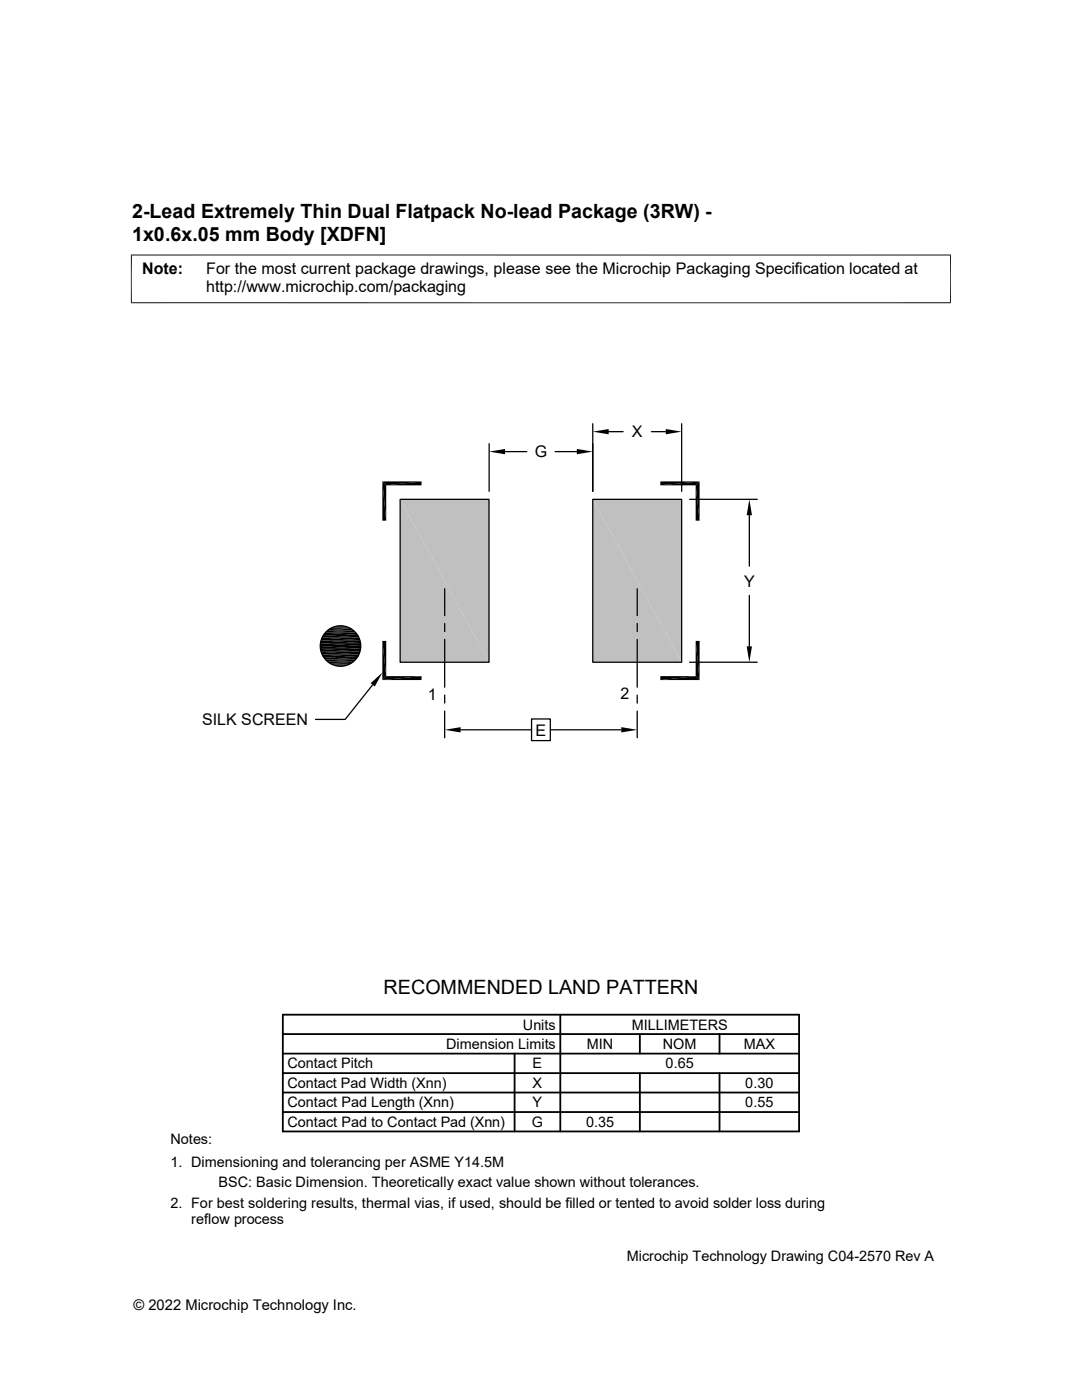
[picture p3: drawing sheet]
<svg xmlns="http://www.w3.org/2000/svg" width="216mm" height="279mm" viewBox="0 0 216 279" stroke-linecap="round" stroke-linejoin="round" font-family="sans-serif">
<defs><g id="words">
<g font-size="3.9">
<text x="26.4" y="43.5">2-Lead Extremely Thin Dual Flatpack No-lead Package (3RW) -</text>
<text x="26.4" y="48.1">1x0.6x.05 mm Body [XDFN]</text>
<text x="76.5" y="198.4">RECOMMENDED LAND PATTERN</text>
</g>
<g font-size="3.2">
<text x="28.4" y="54.7">Note:</text>
<text x="41.1" y="58.3">http://www.microchip.com/packaging</text>
<text x="41.1" y="54.7">For the most current package drawings, please see the Microchip Packaging Specification located at</text>
<text x="126.1" y="87.3">X</text>
<text x="106.7" y="91.2">G</text>
<text x="148.5" y="117.1">Y</text>
<text x="85.4" y="139.8">1</text>
<text x="123.8" y="139.6">2</text>
<text x="40.3" y="144.7">SILK SCREEN</text>
<text x="106.8" y="146.8">E</text>
</g>
<g font-size="2.9">
<text x="89" y="209.4">Dimension Limits</text>
<text x="104.3" y="205.5">Units</text>
<text x="117.1" y="209.4">MIN</text>
<text x="126" y="205.5">MILLIMETERS</text>
<text x="132.3" y="209.4">NOM</text>
<text x="148.4" y="209.4">MAX</text>
<text x="57.3" y="213.2">Contact Pitch</text>
<text x="106.3" y="213.2">E</text>
<text x="132.8" y="213.2">0.65</text>
<text x="57.3" y="221">Contact Pad Length (Xnn)</text>
<text x="57.3" y="217.1">Contact Pad Width (Xnn)</text>
<text x="106.3" y="221">Y</text>
<text x="106.3" y="217.1">X</text>
<text x="148.7" y="221">0.55</text>
<text x="148.7" y="217.1">0.30</text>
<text x="57.3" y="224.9">Contact Pad to Contact Pad (Xnn)</text>
<text x="106.1" y="224.9">G</text>
<text x="116.9" y="224.9">0.35</text>
<text x="34" y="228.3">Notes:</text>
<text x="34" y="232.9">1. Dimensioning and tolerancing per ASME Y14.5M</text>
<text x="43.6" y="237">BSC: Basic Dimension. Theoretically exact value shown without tolerances.</text>
<text x="34" y="241">2. For best soldering results, thermal vias, if used, should be filled or tented to avoid solder loss during</text>
<text x="38.1" y="244.3">reflow process</text>
<text x="125.1" y="251.7">Microchip Technology Drawing C04-2570 Rev A</text>
<text x="26.6" y="261.3">© 2022 Microchip Technology Inc.</text>
</g>
</g></defs>
<g fill="#c0c0c0">
<path d="M118.3 99.7l17.7 32.5h-17.7z"/>
<path d="M118.3 99.7h17.7v32.5z"/>
<path d="M79.8 99.7l17.8 32.5h-17.8z"/>
<path d="M79.8 99.7h17.8v32.5z"/>
</g>
<g fill="none" stroke="#000" stroke-width=".25">
<path d="M79.8 99.7h17.8v32.5h-17.8zM97.6 88.5v9.6M100.8 90.1h4.3M110.8 90.1h4.3M118.3 99.7h17.7v32.5h-17.7zM118.3 84.6v13.5M121.5 86.1h2.8M130 86.1h2.8M136 84.6v13.5M137.6 99.7h13.5M88.7 117.5v5.4M127.1 117.5v5.4"/>
<path d="M149.5 102.8v10.2M149.5 118.8v10.2M74.4 136.7l-5.5 6.9h-6M88.7 124.4v1.6M88.7 127.6v9.5M88.7 138.7v1.6M127.1 124.4v1.6M127.1 127.6v9.5M127.1 138.7v1.6M137.6 132.2h13.5M88.7 141.9v5.3M91.9 145.6h14.2"/>
<path d="M106.1 143.5h3.7v4.3h-3.7zM109.8 145.6h14.2M127.1 141.9v5.3"/>
<circle cx="67.9" cy="128.9" r="4"/>
</g>
<g fill="none" stroke="#000" stroke-width=".36">
<path d="M65.3 125.7h5.3M56.4 206.4h103M56.4 202.5h103v23.3h-103zM56.4 210.3h103M56.4 218h103M56.4 214.2h103M102.7 210.3v15.5M111.8 202.5v23.3M127.7 206.4v3.9M127.7 214.2v11.6M143.6 206.4v3.9M143.6 214.2v11.6"/>
<path d="M56.4 221.9h103"/>
</g>
<g fill="#000">
<path d="M76.3 96.1l.8 7.8h-.8zM76.3 96.1l.8 .8v7zM77.1 96.9l7-.8v.8zM76.3 96.1h7.8l-7 .8zM97.6 90.1l3.2-.5v1.1zM115.1 89.6l3.2 .5-3.2 .6zM118.3 86.1l3.2-.5v1.1zM131.8 96.1h7.8l-7.8 .8zM131.8 96.9l7.8-.8-.8 .8zM132.8 85.6l3.2 .5-3.2 .6zM138.8 96.9l.8 7h-.8zM138.8 96.9l.8-.8v7.8z"/>
<path d="M149.5 99.7l.6 3.1h-1.1zM63.9 128.9l8.1 .6h-8.1zM63.9 128.9h8.1v.6zM63.9 128.4l8.1 .5h-8.1zM63.9 128.4h8.1v.5zM63.9 129.5l7.9 .6h-7.7zM63.9 129.5h8.1l-.2 .6zM64.1 127.8l7.9 .6h-8.1zM64.1 127.8h7.7l.2 .6zM64.1 130.1l7.5 .5h-7.4zM64.1 130.1h7.7l-.2 .5zM64.2 127.2l7.6 .6h-7.7z"/>
<path d="M64.2 127.2h7.4l.2 .6zM64.2 130.6l7.2 .5h-6.9zM64.2 130.6h7.4l-.2 .5zM64.5 126.7l7.1 .5h-7.4zM64.5 126.7h6.9l.2 .5zM64.5 131.1l6.5 .5h-6.1zM64.5 131.1h6.9l-.4 .5zM64.9 126.3l6.5 .4h-6.9zM64.9 126.3h6.1l.4 .4zM66.8 132.8l1.7 .1zM67.4 124.9l1.7 .1zM67.4 132.9h1.1z"/>
<path d="M67.4 124.9h1.1zM74 136.4l2.3-2.2-1.5 2.8zM76.3 127.9l.8 7-.8 .8zM76.3 127.9h.8v7zM76.3 135.7l7.8-.8v.8zM76.3 135.7l.8-.8h7zM131.8 134.9h7l-7 .8zM131.8 135.7l7-.8 .8 .8zM138.8 127.9l.8 7.8-.8-.8zM138.8 127.9h.8v7.8zM149 129h1.1l-.6 3.2zM88.7 145.6l3.2-.5v1.1z"/>
<path d="M124 145.1l3.1 .5-3.1 .6z"/>
</g>
<path d="M26.1 50.9h163.7M26.2 50.8v9.7M189.7 50.8v9.7M26.1 60.4h163.7M66.3 125.1h3.3M66.3 132.7h3.3M66.8 125h2.3M66.8 132.9h2.3" fill="none" stroke="#000" stroke-width=".2"/>
<path d="M65.7 125.4h4.4" fill="none" stroke="#000" stroke-width=".28"/>
<path d="M64.9 126.1h6.1M64.9 131.8h6.1" fill="none" stroke="#000" stroke-width=".4"/>
<path d="M65.3 132.2h5.3" fill="none" stroke="#000" stroke-width=".34"/>
<path d="M65.7 132.5h4.4" fill="none" stroke="#000" stroke-width=".3"/>
<use href="#words"/>
</svg>
